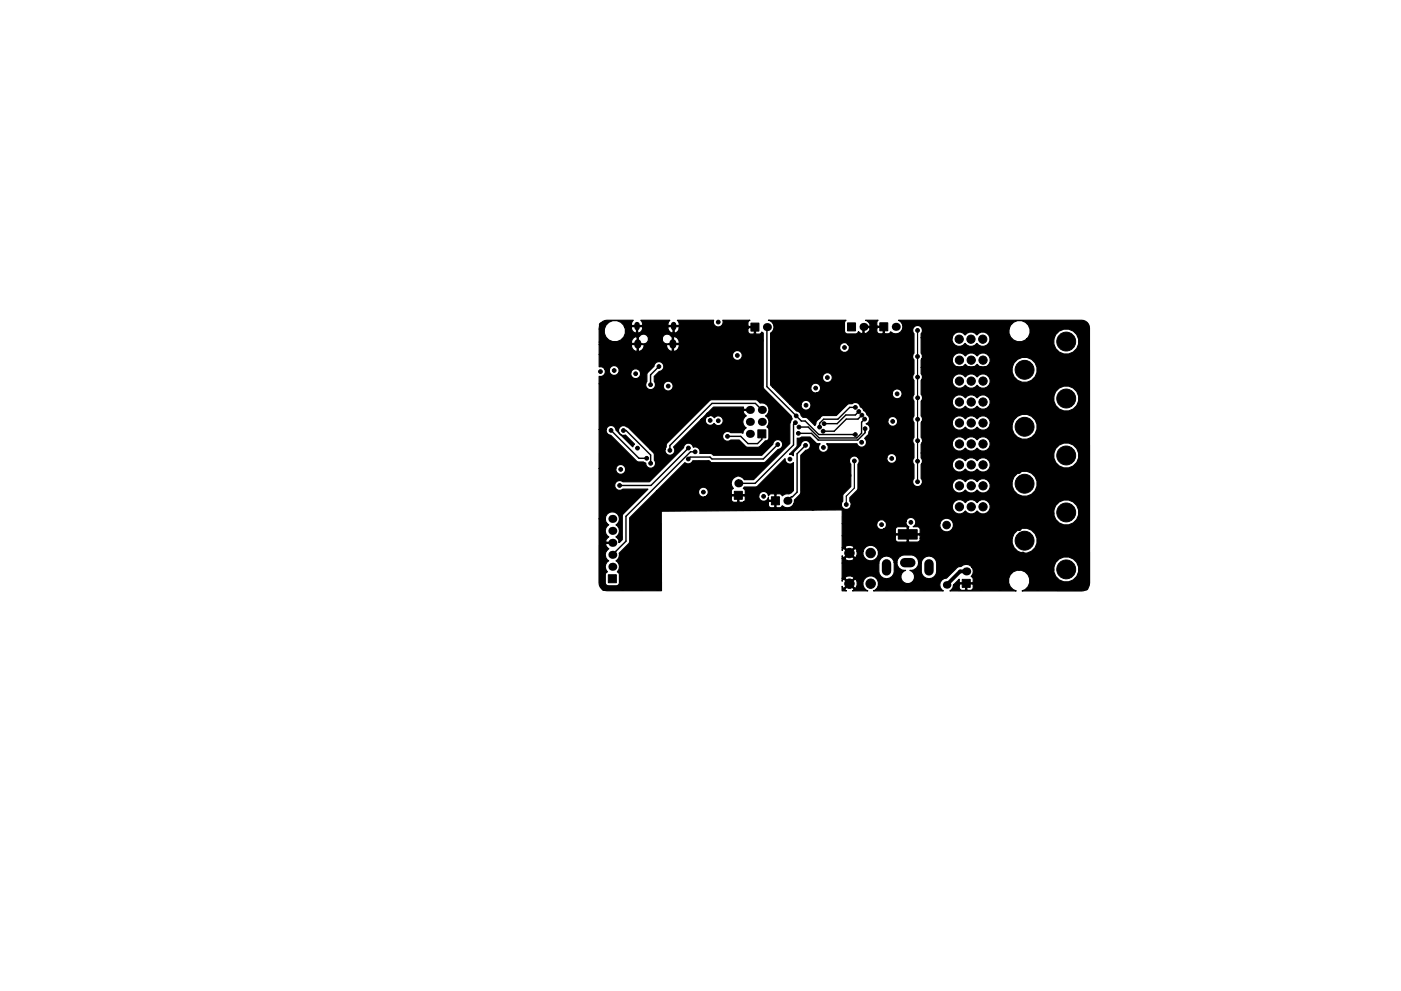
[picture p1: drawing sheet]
<svg xmlns="http://www.w3.org/2000/svg" width="297mm" height="210mm" viewBox="0 0 297 210" stroke-linecap="round" stroke-linejoin="round" font-family="sans-serif">
<g fill="#000" stroke="#000" stroke-width=".21">
<path d="M159.2 68.5h1.7v1.7h-1.7zM179.7 68.5h1.7v1.7h-1.7zM186.5 68.5h1.7v1.7h-1.7zM160.7 91.2h1.7v1.7h-1.7zM155.7 104.2h1.7v1.7h-1.7zM163.6 105.4h1.7v1.7h-1.7zM190.5 112.4h4v2h-4zM129 121.9h1.7v1.7h-1.7zM204 122.9h1.7v1.7h-1.7z"/>
<circle cx="127.3" cy="78.8" r=".4"/>
<circle cx="127.5" cy="68.9" r=".4"/>
<circle cx="128" cy="73.9" r=".4"/>
<circle cx="128" cy="76.3" r=".4"/>
<circle cx="130.2" cy="78.6" r=".4"/>
<circle cx="131.2" cy="76.8" r=".4"/>
<circle cx="132.1" cy="74" r=".4"/>
<circle cx="132.9" cy="68.9" r=".4"/>
<circle cx="134.8" cy="79.3" r=".4"/>
<circle cx="137.6" cy="76.7" r=".4"/>
<circle cx="139.7" cy="77.8" r=".4"/>
<circle cx="140" cy="68.9" r=".4"/>
<circle cx="144" cy="76.9" r=".4"/>
<circle cx="144" cy="74.6" r=".4"/>
<circle cx="148" cy="72.9" r=".4"/>
<circle cx="148" cy="68.9" r=".4"/>
<circle cx="148" cy="76.9" r=".4"/>
<circle cx="152.3" cy="68.3" r=".4"/>
<circle cx="156" cy="72.9" r=".4"/>
<circle cx="156" cy="68.9" r=".4"/>
<circle cx="156" cy="76.9" r=".4"/>
<circle cx="156.3" cy="75.4" r=".4"/>
<circle cx="160" cy="76.9" r=".4"/>
<circle cx="161.4" cy="72.3" r=".4"/>
<circle cx="164" cy="76.9" r=".4"/>
<circle cx="164.5" cy="68.7" r=".4"/>
<circle cx="168" cy="72.9" r=".4"/>
<circle cx="172" cy="68.9" r=".4"/>
<circle cx="174.4" cy="75.1" r=".4"/>
<circle cx="176" cy="68.9" r=".4"/>
<circle cx="176.2" cy="77" r=".4"/>
<circle cx="178.4" cy="75.1" r=".4"/>
<circle cx="179.1" cy="73.7" r=".4"/>
<circle cx="180" cy="72.9" r=".4"/>
<circle cx="183.9" cy="74" r=".4"/>
<circle cx="184" cy="76.9" r=".4"/>
<circle cx="187.5" cy="76.9" r=".4"/>
<circle cx="187.5" cy="78.7" r=".4"/>
<circle cx="191.3" cy="74.3" r=".4"/>
<circle cx="191.3" cy="77" r=".4"/>
<circle cx="192" cy="68.9" r=".4"/>
<circle cx="194.5" cy="75.6" r=".4"/>
<circle cx="194.5" cy="70.1" r=".4"/>
<circle cx="196" cy="68.9" r=".4"/>
<circle cx="200" cy="72.9" r=".4"/>
<circle cx="200" cy="68.9" r=".4"/>
<circle cx="200" cy="76.9" r=".4"/>
<circle cx="203.4" cy="72" r=".87"/>
<circle cx="203.4" cy="76.4" r=".87"/>
<circle cx="204" cy="68.9" r=".4"/>
<circle cx="205.9" cy="72" r=".87"/>
<circle cx="205.9" cy="76.4" r=".87"/>
<circle cx="207.1" cy="78.8" r=".4"/>
<circle cx="207.1" cy="74.1" r=".4"/>
<circle cx="208" cy="68.9" r=".4"/>
<circle cx="208.4" cy="72" r=".87"/>
<circle cx="208.4" cy="76.4" r=".87"/>
<circle cx="212" cy="68.9" r=".4"/>
<circle cx="212" cy="76.9" r=".4"/>
<circle cx="213.6" cy="73.8" r=".4"/>
<circle cx="216" cy="75.6" r=".4"/>
<circle cx="217.2" cy="78.5" r="2"/>
<circle cx="220" cy="68.9" r=".4"/>
<circle cx="220" cy="76.9" r=".4"/>
<circle cx="221.2" cy="74.2" r=".4"/>
<circle cx="224" cy="68.9" r=".4"/>
<circle cx="224" cy="76.9" r=".4"/>
<circle cx="226.1" cy="72.5" r="2"/>
<circle cx="228" cy="68.9" r=".4"/>
<circle cx="228" cy="76.9" r=".4"/>
<circle cx="229.4" cy="72.7" r=".4"/>
<circle cx="230.2" cy="68.8" r=".4"/>
<circle cx="230.3" cy="76.9" r=".4"/>
<circle cx="128" cy="84.9" r=".4"/>
<circle cx="128" cy="88.9" r=".4"/>
<circle cx="128" cy="92.9" r=".4"/>
<circle cx="128" cy="96.9" r=".4"/>
<circle cx="128" cy="82.1" r=".4"/>
<circle cx="129.6" cy="91.3" r=".4"/>
<circle cx="131.6" cy="99.6" r=".4"/>
<circle cx="132" cy="88.9" r=".4"/>
<circle cx="132.2" cy="91.3" r=".4"/>
<circle cx="135.2" cy="95.1" r=".4"/>
<circle cx="136" cy="88.9" r=".4"/>
<circle cx="137.1" cy="97.2" r=".4"/>
<circle cx="137.9" cy="81.6" r=".4"/>
<circle cx="138" cy="98.3" r=".4"/>
<circle cx="140.7" cy="90.9" r=".4"/>
<circle cx="141.7" cy="81.9" r=".4"/>
<circle cx="142" cy="95.6" r=".4"/>
<circle cx="142.3" cy="80.1" r=".4"/>
<circle cx="144" cy="88.9" r=".4"/>
<circle cx="145.5" cy="93.3" r=".4"/>
<circle cx="145.9" cy="97.4" r=".4"/>
<circle cx="146" cy="95.1" r=".4"/>
<circle cx="146.2" cy="87.4" r=".4"/>
<circle cx="147.4" cy="95.9" r=".4"/>
<circle cx="148" cy="84.9" r=".4"/>
<circle cx="148" cy="80.9" r=".4"/>
<circle cx="148.2" cy="98.2" r=".4"/>
<circle cx="149" cy="93.5" r=".4"/>
<circle cx="150" cy="84.1" r=".4"/>
<circle cx="150.1" cy="88" r=".4"/>
<circle cx="150.2" cy="98.1" r=".4"/>
<circle cx="150.6" cy="89.2" r=".4"/>
<circle cx="152.3" cy="89.3" r=".4"/>
<circle cx="154.2" cy="92.6" r=".4"/>
<circle cx="154.7" cy="95.4" r=".4"/>
<circle cx="156" cy="80.9" r=".4"/>
<circle cx="157.5" cy="99.3" r=".4"/>
<circle cx="158.9" cy="95.4" r=".4"/>
<circle cx="161.3" cy="83.8" r=".4"/>
<circle cx="161.3" cy="80.9" r=".4"/>
<circle cx="163.5" cy="87.4" r=".4"/>
<circle cx="164.9" cy="94.3" r=".4"/>
<circle cx="167.5" cy="97.4" r=".4"/>
<circle cx="167.5" cy="99.3" r=".4"/>
<circle cx="168.6" cy="89.7" r=".4"/>
<circle cx="168.8" cy="88.2" r=".4"/>
<circle cx="169.3" cy="91.9" r=".4"/>
<circle cx="169.4" cy="90.6" r=".4"/>
<circle cx="170.8" cy="94.5" r=".4"/>
<circle cx="170.8" cy="99.2" r=".4"/>
<circle cx="170.9" cy="86" r=".4"/>
<circle cx="172.9" cy="82.3" r=".4"/>
<circle cx="173.5" cy="88.5" r=".4"/>
<circle cx="173.8" cy="90.6" r=".4"/>
<circle cx="173.8" cy="98.9" r=".4"/>
<circle cx="174.5" cy="91.5" r=".4"/>
<circle cx="174.6" cy="94.9" r=".4"/>
<circle cx="174.7" cy="89.9" r=".4"/>
<circle cx="175.4" cy="80.1" r=".4"/>
<circle cx="176.4" cy="83.6" r=".4"/>
<circle cx="177" cy="80.9" r=".4"/>
<circle cx="181.1" cy="97.8" r=".4"/>
<circle cx="181.4" cy="92.2" r=".4"/>
<circle cx="181.4" cy="86.4" r=".4"/>
<circle cx="182.1" cy="87.3" r=".4"/>
<circle cx="182.6" cy="80.7" r=".4"/>
<circle cx="182.7" cy="93.8" r=".4"/>
<circle cx="182.7" cy="88.1" r=".4"/>
<circle cx="183.3" cy="88.9" r=".4"/>
<circle cx="183.4" cy="90.9" r=".4"/>
<circle cx="184" cy="92.9" r=".4"/>
<circle cx="184.2" cy="86.8" r=".4"/>
<circle cx="186.2" cy="89.6" r=".4"/>
<circle cx="188.1" cy="92.9" r=".4"/>
<circle cx="188.2" cy="86.8" r=".4"/>
<circle cx="189.1" cy="97.3" r=".4"/>
<circle cx="189.3" cy="89.4" r=".4"/>
<circle cx="190.2" cy="83.6" r=".4"/>
<circle cx="191.6" cy="98.8" r=".4"/>
<circle cx="194.5" cy="80" r=".4"/>
<circle cx="194.5" cy="97.8" r=".4"/>
<circle cx="194.5" cy="93.5" r=".4"/>
<circle cx="194.6" cy="89" r=".4"/>
<circle cx="194.6" cy="84.4" r=".4"/>
<circle cx="200" cy="84.9" r=".4"/>
<circle cx="200" cy="88.9" r=".4"/>
<circle cx="200" cy="80.9" r=".4"/>
<circle cx="200.1" cy="99.4" r=".4"/>
<circle cx="200.1" cy="94.6" r=".4"/>
<circle cx="203.4" cy="94.2" r=".87"/>
<circle cx="203.4" cy="98.6" r=".87"/>
<circle cx="203.4" cy="80.9" r=".87"/>
<circle cx="203.4" cy="89.7" r=".87"/>
<circle cx="203.4" cy="85.3" r=".87"/>
<circle cx="205.9" cy="94.2" r=".87"/>
<circle cx="205.9" cy="98.6" r=".87"/>
<circle cx="205.9" cy="80.9" r=".87"/>
<circle cx="205.9" cy="89.7" r=".87"/>
<circle cx="205.9" cy="85.3" r=".87"/>
<circle cx="207.1" cy="83.1" r=".4"/>
<circle cx="207.2" cy="87.5" r=".4"/>
<circle cx="207.2" cy="96.4" r=".4"/>
<circle cx="207.2" cy="92" r=".4"/>
<circle cx="208.4" cy="80.9" r=".87"/>
<circle cx="208.4" cy="89.7" r=".87"/>
<circle cx="208.4" cy="85.3" r=".87"/>
<circle cx="208.4" cy="98.6" r=".87"/>
<circle cx="208.4" cy="94.2" r=".87"/>
<circle cx="212" cy="96.9" r=".4"/>
<circle cx="212" cy="84.9" r=".4"/>
<circle cx="212" cy="80.9" r=".4"/>
<circle cx="212" cy="92.9" r=".4"/>
<circle cx="212" cy="88.9" r=".4"/>
<circle cx="215.8" cy="93.6" r=".4"/>
<circle cx="215.9" cy="87.8" r=".4"/>
<circle cx="216" cy="96.9" r=".4"/>
<circle cx="216" cy="84.9" r=".4"/>
<circle cx="216.1" cy="81.7" r=".4"/>
<circle cx="217.2" cy="90.5" r="2"/>
<circle cx="220" cy="84.9" r=".4"/>
<circle cx="220" cy="88.9" r=".4"/>
<circle cx="220" cy="92.9" r=".4"/>
<circle cx="220" cy="80.9" r=".4"/>
<circle cx="220" cy="96.9" r=".4"/>
<circle cx="222.9" cy="97" r=".4"/>
<circle cx="223" cy="84.8" r=".4"/>
<circle cx="224" cy="88.9" r=".4"/>
<circle cx="224" cy="80.9" r=".4"/>
<circle cx="224" cy="92.9" r=".4"/>
<circle cx="226.1" cy="84.6" r="2"/>
<circle cx="226.1" cy="96.6" r="2"/>
<circle cx="228" cy="80.9" r=".4"/>
<circle cx="228" cy="88.9" r=".4"/>
<circle cx="228" cy="92.9" r=".4"/>
<circle cx="229.5" cy="84.8" r=".4"/>
<circle cx="229.5" cy="97" r=".4"/>
<circle cx="230.2" cy="80.8" r=".4"/>
<circle cx="230.3" cy="92.9" r=".4"/>
<circle cx="230.3" cy="88.9" r=".4"/>
<circle cx="128" cy="100.9" r=".4"/>
<circle cx="128.4" cy="116.6" r=".4"/>
<circle cx="128.4" cy="111.3" r=".4"/>
<circle cx="131.2" cy="108.3" r=".4"/>
<circle cx="131.4" cy="103" r=".4"/>
<circle cx="131.4" cy="113.9" r=".4"/>
<circle cx="132.4" cy="105.6" r=".4"/>
<circle cx="132.7" cy="117" r=".4"/>
<circle cx="135.2" cy="104.6" r=".4"/>
<circle cx="136" cy="109.7" r=".4"/>
<circle cx="136" cy="116.9" r=".4"/>
<circle cx="136" cy="112.9" r=".4"/>
<circle cx="136" cy="100.9" r=".4"/>
<circle cx="139.4" cy="109.8" r=".4"/>
<circle cx="139.5" cy="112.9" r=".4"/>
<circle cx="139.5" cy="116.9" r=".4"/>
<circle cx="140" cy="107.8" r=".4"/>
<circle cx="144" cy="107.8" r=".4"/>
<circle cx="144" cy="100.9" r=".4"/>
<circle cx="148" cy="107.8" r=".4"/>
<circle cx="149.1" cy="104.4" r=".4"/>
<circle cx="152" cy="107.8" r=".4"/>
<circle cx="152" cy="100.9" r=".4"/>
<circle cx="156" cy="107.8" r=".4"/>
<circle cx="159.1" cy="107.8" r=".4"/>
<circle cx="160" cy="104.9" r=".4"/>
<circle cx="160" cy="100.9" r=".4"/>
<circle cx="161.9" cy="105.3" r=".4"/>
<circle cx="162.4" cy="107.8" r=".4"/>
<circle cx="164" cy="100.9" r=".4"/>
<circle cx="172" cy="100.9" r=".4"/>
<circle cx="172.4" cy="107.9" r=".4"/>
<circle cx="173.5" cy="104.5" r=".4"/>
<circle cx="176" cy="104.9" r=".4"/>
<circle cx="176" cy="100.9" r=".4"/>
<circle cx="179.4" cy="107" r=".4"/>
<circle cx="180" cy="100.9" r=".4"/>
<circle cx="180.1" cy="117.3" r="1"/>
<circle cx="183.2" cy="113.8" r=".4"/>
<circle cx="184" cy="104.9" r=".4"/>
<circle cx="184" cy="100.9" r=".4"/>
<circle cx="184" cy="108.9" r=".4"/>
<circle cx="184.6" cy="117.3" r="1"/>
<circle cx="186.9" cy="111.3" r=".4"/>
<circle cx="188" cy="116.6" r=".4"/>
<circle cx="188" cy="104.9" r=".4"/>
<circle cx="188" cy="100.9" r=".4"/>
<circle cx="188" cy="112.9" r=".4"/>
<circle cx="190.8" cy="102.6" r=".4"/>
<circle cx="192.4" cy="116.6" r=".4"/>
<circle cx="193.1" cy="110.8" r=".4"/>
<circle cx="194.5" cy="102.2" r=".4"/>
<circle cx="196" cy="112.9" r=".4"/>
<circle cx="196.1" cy="116.9" r=".4"/>
<circle cx="200" cy="104.9" r=".4"/>
<circle cx="200" cy="108.9" r=".4"/>
<circle cx="200" cy="116.9" r=".4"/>
<circle cx="200.7" cy="114.2" r=".4"/>
<circle cx="200.7" cy="111.4" r=".8"/>
<circle cx="203.4" cy="107.5" r=".87"/>
<circle cx="203.4" cy="103.1" r=".87"/>
<circle cx="204" cy="104.9" r=".4"/>
<circle cx="204" cy="116.9" r=".4"/>
<circle cx="204.1" cy="112.8" r=".4"/>
<circle cx="205.9" cy="107.5" r=".87"/>
<circle cx="205.9" cy="103.1" r=".87"/>
<circle cx="207.2" cy="100.9" r=".4"/>
<circle cx="207.3" cy="105.3" r=".4"/>
<circle cx="207.6" cy="112.8" r=".4"/>
<circle cx="207.8" cy="116.9" r=".4"/>
<circle cx="208.4" cy="107.5" r=".87"/>
<circle cx="208.4" cy="103.1" r=".87"/>
<circle cx="212" cy="104.9" r=".4"/>
<circle cx="212" cy="116.9" r=".4"/>
<circle cx="212" cy="100.9" r=".4"/>
<circle cx="212" cy="112.9" r=".4"/>
<circle cx="212" cy="108.9" r=".4"/>
<circle cx="216" cy="108.9" r=".4"/>
<circle cx="216" cy="100" r=".4"/>
<circle cx="216.1" cy="112.2" r=".4"/>
<circle cx="216.6" cy="105.7" r=".4"/>
<circle cx="216.8" cy="117.5" r=".4"/>
<circle cx="217.2" cy="102.6" r="2"/>
<circle cx="217.2" cy="114.7" r="2"/>
<circle cx="220" cy="104.9" r=".4"/>
<circle cx="220" cy="100.9" r=".4"/>
<circle cx="220" cy="116.9" r=".4"/>
<circle cx="220" cy="112.9" r=".4"/>
<circle cx="220" cy="108.9" r=".4"/>
<circle cx="223.1" cy="109" r=".4"/>
<circle cx="224" cy="116.9" r=".4"/>
<circle cx="224" cy="112.9" r=".4"/>
<circle cx="224" cy="104.9" r=".4"/>
<circle cx="224" cy="100.9" r=".4"/>
<circle cx="226.1" cy="108.7" r="2"/>
<circle cx="228" cy="116.9" r=".4"/>
<circle cx="228" cy="112.9" r=".4"/>
<circle cx="228" cy="104.9" r=".4"/>
<circle cx="228" cy="100.9" r=".4"/>
<circle cx="229.5" cy="109" r=".4"/>
<circle cx="230.4" cy="100.9" r=".4"/>
<circle cx="230.4" cy="104.9" r=".4"/>
<circle cx="230.4" cy="112.9" r=".4"/>
<circle cx="230.4" cy="116.9" r=".4"/>
<circle cx="128" cy="124.9" r=".4"/>
<circle cx="128" cy="120.9" r=".4"/>
<circle cx="132" cy="124.9" r=".4"/>
<circle cx="132" cy="120.9" r=".4"/>
<circle cx="136" cy="124.9" r=".4"/>
<circle cx="136" cy="120.9" r=".4"/>
<circle cx="139.5" cy="120.9" r=".4"/>
<circle cx="139.5" cy="124.9" r=".4"/>
<circle cx="180" cy="120.9" r=".4"/>
<circle cx="180.1" cy="123.8" r="1"/>
<circle cx="182.9" cy="120.8" r=".4"/>
<circle cx="184.6" cy="123.8" r="1"/>
<circle cx="188" cy="124.9" r=".4"/>
<circle cx="192" cy="124.9" r=".4"/>
<circle cx="196" cy="124.9" r=".4"/>
<circle cx="200" cy="120.9" r=".4"/>
<circle cx="208" cy="124.9" r=".4"/>
<circle cx="208" cy="120.9" r=".4"/>
<circle cx="211.8" cy="120.8" r=".4"/>
<circle cx="212" cy="124.9" r=".4"/>
<circle cx="216.1" cy="120.6" r=".4"/>
<circle cx="220" cy="124.9" r=".4"/>
<circle cx="220" cy="120.9" r=".4"/>
<circle cx="223" cy="120.8" r=".4"/>
<circle cx="224" cy="124.9" r=".4"/>
<circle cx="226.1" cy="120.8" r="2"/>
<circle cx="228" cy="124.9" r=".4"/>
<circle cx="229.5" cy="120.8" r=".4"/>
<circle cx="230.3" cy="124.8" r=".4"/>
</g>
<g fill="#000">
<circle cx="162.6" cy="69.4" r=".85"/>
<circle cx="183.1" cy="69.4" r=".85"/>
<circle cx="189.9" cy="69.3" r=".85"/>
<circle cx="159" cy="92" r=".85"/>
<circle cx="159" cy="89.5" r=".85"/>
<circle cx="159" cy="87" r=".85"/>
<circle cx="161.5" cy="87" r=".85"/>
<circle cx="161.5" cy="89.5" r=".85"/>
<circle cx="129.8" cy="112.6" r=".85"/>
<circle cx="129.8" cy="115.2" r=".85"/>
<circle cx="129.8" cy="110.1" r=".85"/>
<circle cx="129.8" cy="117.7" r=".85"/>
<circle cx="156.5" cy="102.5" r=".85"/>
<circle cx="166.9" cy="106.2" r=".85"/>
<circle cx="129.8" cy="120.2" r=".85"/>
<circle cx="200.7" cy="124.1" r=".8"/>
<circle cx="204.9" cy="121.2" r=".85"/>
</g>
<path d="M135.2 72.7v.6M142.7 72.7v.6" fill="none" stroke="#000" stroke-width="1.4"/>
<path d="M135.1 68.9v.6M142.8 68.9v.6" fill="none" stroke="#000" stroke-width="1.2"/>
<path d="M188 119.6v1.5M191.8 119.4h1.3M197 119.6v1.5" fill="none" stroke="#000" stroke-width="2"/>
<path d="M194.5 70.1v32.1M181.1 97.8v5.8l-1.7 1.7v1.7" fill="none" stroke="#000" stroke-width=".25"/>
<path d="M204.9 121.2h-1.3l-2.9 2.9" fill="none" stroke="#000" stroke-width=".8"/>
<g fill="none" stroke="#000" stroke-width=".3">
<path d="M139.7 77.8l-1.8 1.7v2.1M162.6 69.4v12.6l7.3 7.3h.8l2.9 2.9h7.7M129.6 91.3l5.9 5.9h1.6M132.2 91.3h.5l5.3 5.2v1.8M146 95.1l-8 7.9h-6.6M147.4 95.9h-1l-13.7 13.6v5.3l-2.9 2.9M161.5 87l-1.3-1.4h-9.2l-9 8.9v1.1M161.5 92v1.2l-.9 .9h-2l-1.6-1.5h-2.8M164.9 94.3l-3.1 3.1h-10.9l-.4-.4h-4.2l-.4 .4M168.6 89.7l-.4 .4v4.3l-8.1 8.1h-3.6v-.7M170.8 94.5h.1M170.8 94.5l-1.8 1.8v8.1l-2.1 1.8"/>
<path d="M180.8 92.2h.1M181.4 86.4h-1.2l-2.6 2.5h-3l-.8 .9v.8M182.1 87.3l-.8 .7h-2l-1.8 1.9h-2.8M182.7 88.1l-.8 .8h-2.5l-2.5 2.6h-2.4M183.3 88.9l-.6 .7v2.3l-1 1h-8l-2.3-2.3h-2M183.4 90.9v.9l-1.5 1.6h-8.4l-1.4-1.5h-2.8"/>
</g>
<path d="M127.5 68.4l.7-.4 .5-.1h5.6l-.3 .4-.1 .8h2.4l-.2-.8-.2-.4h6.1l-.3 .4-.1 .8h2.4l-.1-.8-.3-.4h7.7a1.04 1.04 0 0 0 1 1.5 1.04 1.04 0 0 0 .9-1.5h5.8l-.4 .5v.7l.1 .2h1.5v1.4l.1 .2h.7l.5-.5 .3 .3 .1 11.6 5.9 6 .2 .6-.2 .2-.4 1 .1 4-7.7 7.7h-2a1.5 1.5 0 0 0-2.2-.4 1.5 1.5 0 0 0-.1 2.2l-.4 .5v.7l.1 .2h2.7l.1-.2v-.7l-.4-.5 .2-.3h2.3l.6-.2 5.7-5.8a1.03 1.03 0 0 0 .6 1.1 1.03 1.03 0 0 0 1.2-.3v6l-.5 .5-.6 .2a1.4 1.4 0 0 0-1.2 .4l-.5-.4h-.7l-.2 .1v2.7l.2 .1h.7l.5-.4a1.54 1.54 0 0 0 2.4-.5h10.1v.5a1.05 1.05 0 0 0 1 .8 1.05 1.05 0 0 0 1.1-.9h21.4v.6a1.53 1.53 0 0 0 1.2 1.2 1.53 1.53 0 0 0 1.6-.6 1.52 1.52 0 0 0 2.5 0 1.5 1.5 0 0 0 2.6-.2h13.6v1a2.69 2.69 0 0 0 4.2 1.8 2.69 2.69 0 0 0 0-4.5 2.69 2.69 0 0 0-4.2 1.7h-13.6l.1-.4a1.53 1.53 0 0 0-.9-1.7 1.53 1.53 0 0 0-1.8 .5 1.52 1.52 0 0 0-2.5 0 1.53 1.53 0 0 0-1.6-.6 1.53 1.53 0 0 0-1.2 1.2h-21.4v-.4l-.3-.5v-.7l1.5-1.5 .2-.5v-5.1a.98 .98 0 0 0 0-1.4h6.1v.4a1.06 1.06 0 0 0 1.6 .6 1.06 1.06 0 0 0 0-1.7 1.06 1.06 0 0 0-1.6 .7h-6.1l-.2-.2a1.04 1.04 0 0 0-1.4 .2 1.04 1.04 0 0 0 .1 1.4v4.7l-1.7 1.8v1.3l-.3 .5h-10.1l.1-.7 1.2-1.1 .2-.6v-7.8l1.2-1.1a1.05 1.05 0 0 0 .8-1.1 1.05 1.05 0 0 0-1-1 1.05 1.05 0 0 0-1 1l-1.4 1.3-.1 .3-.1 .7-.5-.3h-.3l1.6-1.7v-1.7h.5l.4-.3h1.8l1.5 1.4 .7 .1-.2 .2a1.05 1.05 0 0 0 .2 1.4 1.05 1.05 0 0 0 1.5-.2 1.05 1.05 0 0 0-.1-1.4h6.4l.1 .2a1.05 1.05 0 0 0 1.6 .2 1.05 1.05 0 0 0-.1-1.6l.7-.6 .2-.7a1.1 1.1 0 0 0-.6-1.8l.6-.4 .1-.3h3.9a1.06 1.06 0 0 0 1.3 1.2 1.06 1.06 0 0 0 .6-1.6 1.06 1.06 0 0 0-1.7 0l-.2 .4h-3.9a1.27 1.27 0 0 0-.5-1.3l-.2-.4-1.2-1.3a1.04 1.04 0 0 0-1.7-.6l-.8 .1-.3 .2-2.3 2.3h-3l-1.1 1-.4 1.1-1.5-1.5-.3-.2-.8-.1-.4-.5a1.01 1.01 0 0 0-.9-.8l-1.4-1.4h2.4a1.06 1.06 0 0 0 1.2 1.2 1.06 1.06 0 0 0 .7-1.6 1.06 1.06 0 0 0-1.8 0l-.1 .4h-2.4l-3.7-3.7h8.1a1.04 1.04 0 0 0 1.3 1.3h16v.4a1.06 1.06 0 0 0 1.6 .6 1.06 1.06 0 0 0 0-1.7 1.06 1.06 0 0 0-1.6 .7h-16l.3-.2a1.06 1.06 0 0 0 0-1.7 1.06 1.06 0 0 0-1.6 .6h-8.1l-.4-.4v-1.8h11a1.06 1.06 0 0 0 1.2 1.2 1.06 1.06 0 0 0 .7-1.6 1.06 1.06 0 0 0-1.8 0l-.1 .4h-11v-4.5h30.1v.4l.3 .6v2.9a.98 .98 0 0 0 0 1.4l-.1 3.1a1 1 0 0 0 .1 1.3l-.1 3.3a1 1 0 0 0 .1 1.3l-.1 3.2a1 1 0 0 0 .1 1.3v2.9l-.1 .2a1 1 0 0 0 .1 1.3v2.9l-.1 .1a1.05 1.05 0 0 0 .3 1.5 1.05 1.05 0 0 0 1.4-.3h6.5v.6a1.53 1.53 0 0 0 1.2 1.2 1.53 1.53 0 0 0 1.6-.6 1.52 1.52 0 0 0 2.5 0 1.52 1.52 0 0 0 2.2 .3 1.52 1.52 0 0 0 .2-2.2h5v1.1a2.69 2.69 0 0 0 4.1 1.7 2.69 2.69 0 0 0 0-4.5 2.69 2.69 0 0 0-4.1 1.7h-5l-.3-.3a1.53 1.53 0 0 0-2.1 .4 1.52 1.52 0 0 0-2.5 0 1.53 1.53 0 0 0-1.6-.6 1.53 1.53 0 0 0-1.2 1.2h-6.5l.2-.8-.3-.5v-2.9l.2-.3h6.4v.6a1.53 1.53 0 0 0 1.2 1.2 1.53 1.53 0 0 0 1.6-.6 1.52 1.52 0 0 0 2.5 0 1.54 1.54 0 0 0 2.2 .3 1.54 1.54 0 0 0 0-2.3 1.54 1.54 0 0 0-2.2 .2 1.52 1.52 0 0 0-2.5 0 1.53 1.53 0 0 0-1.6-.6 1.53 1.53 0 0 0-1.2 1.2h-6.4l.1-.7-.3-.5v-1h28.1v1.1a2.69 2.69 0 0 0 4.2 1.7 2.69 2.69 0 0 0 0-4.5 2.69 2.69 0 0 0-4.2 1.7h-28.1v-1.9l.2-.3h6.4v.6a1.53 1.53 0 0 0 1.2 1.2 1.53 1.53 0 0 0 1.6-.6 1.52 1.52 0 0 0 2.5 0 1.54 1.54 0 0 0 2.2 .2 1.54 1.54 0 0 0 0-2.3 1.54 1.54 0 0 0-2.2 .3 1.52 1.52 0 0 0-2.5 0 1.53 1.53 0 0 0-1.6-.6 1.53 1.53 0 0 0-1.2 1.2h-6.4l.1-.6-.3-.5v-3.1l.2-.3h6.4v.6a1.53 1.53 0 0 0 1.2 1.3 1.53 1.53 0 0 0 1.6-.7 1.52 1.52 0 0 0 2.5 0 1.53 1.53 0 0 0 1.6 .6 1.53 1.53 0 0 0 1.1-1.2h4.7v1.1a2.69 2.69 0 0 0 4.1 1.7 2.69 2.69 0 0 0 0-4.5 2.69 2.69 0 0 0-4.1 1.7h-4.7v-.6a1.53 1.53 0 0 0-1.2-1.2 1.53 1.53 0 0 0-1.5 .7 1.52 1.52 0 0 0-2.5 0 1.53 1.53 0 0 0-1.6-.7 1.53 1.53 0 0 0-1.2 1.2h-6.4l.1-.6-.3-.6v-3.1l.1-.1h6.5a1.53 1.53 0 0 0 .9 1.7 1.53 1.53 0 0 0 1.9-.5 1.52 1.52 0 0 0 2.5 0 1.54 1.54 0 0 0 2.3 .2 1.54 1.54 0 0 0-.2-2.4h14.1v1.1a2.69 2.69 0 0 0 4.2 1.7 2.69 2.69 0 0 0 0-4.5 2.69 2.69 0 0 0-4.2 1.7h-14.1a1.53 1.53 0 0 0-2.1 .4 1.52 1.52 0 0 0-2.5 0 1.53 1.53 0 0 0-1.6-.6 1.53 1.53 0 0 0-1.2 1.2h-6.5a1.01 1.01 0 0 0-.1-1.3v-3l.1-.1h6.5a1.53 1.53 0 0 0 .9 1.7 1.53 1.53 0 0 0 1.9-.6 1.52 1.52 0 0 0 2.5 0 1.54 1.54 0 0 0 2.2 .3 1.54 1.54 0 0 0 0-2.3 1.54 1.54 0 0 0-2.2 .3 1.52 1.52 0 0 0-2.5 0 1.53 1.53 0 0 0-1.6-.7 1.53 1.53 0 0 0-1.2 1.3h-6.5l.2-.8-.3-.5v-1.4h19.3v1.1a2.69 2.69 0 0 0 4.1 1.7 2.69 2.69 0 0 0 0-4.5 2.69 2.69 0 0 0-4.1 1.7h-19.3v-1.6l.2-.2h6.4v.6a1.53 1.53 0 0 0 1.2 1.2 1.53 1.53 0 0 0 1.6-.6 1.52 1.52 0 0 0 2.5 0 1.54 1.54 0 0 0 2.2 .3 1.54 1.54 0 0 0 0-2.3 1.54 1.54 0 0 0-2.2 .2 1.52 1.52 0 0 0-2.5 0 1.53 1.53 0 0 0-1.6-.6 1.53 1.53 0 0 0-1.2 1.2h-6.4l.1-.7-.3-.5v-3.2h6.6v.6a1.53 1.53 0 0 0 1.1 1.2 1.53 1.53 0 0 0 1.6-.6 1.52 1.52 0 0 0 2.5 0 1.54 1.54 0 0 0 2.3 .2 1.54 1.54 0 0 0 0-2.3 1.54 1.54 0 0 0-2.3 .3 1.52 1.52 0 0 0-2.5 0 1.53 1.53 0 0 0-1.6-.6 1.53 1.53 0 0 0-1.1 1.2h-6.6v-.9l.3-.5-.1-.5h18.4v.9a2.24 2.24 0 0 0 3.7 1.2h5.8v1.1a2.69 2.69 0 0 0 4.2 1.7 2.69 2.69 0 0 0 0-4.5 2.69 2.69 0 0 0-4.2 1.7h-5.8l.4-.4a2.28 2.28 0 0 0-1-3.3 2.28 2.28 0 0 0-3.1 1.6h-18.4l-.1-.3a1.05 1.05 0 0 0-1.5-.2 1.05 1.05 0 0 0-.1 1.5v4.1l-.3 .5h-30.1v-1.9h14.6a1.06 1.06 0 0 0 1.3 1.3 1.06 1.06 0 0 0 .6-1.7 1.06 1.06 0 0 0-1.7 0l-.2 .4h-14.6v-2.8l.3-.2a1.49 1.49 0 0 0-.8-2.6h16.5l-.4 .6v1.7l.2 .5 .5 .2h1.7l.4-.2 .2-.3 .7 .4 .3-.1v-1.2h.2v1.2a1.02 1.02 0 0 0 1.3-1.1h1.4v.7l.3 .4 .9 .1 .2-.1v-1.2h-1.2l-.2 .1-3-.1 .1-.3h1.4l.1-.2-.2-.5-.8-.6h2.7l-.3 .5v.7l.2 .1h1.4v1.5l.2 .1h.7l.4-.4a1.51 1.51 0 0 0 2.4-.2 1.51 1.51 0 0 0-.7-2.3l39.3 .1a1.64 1.64 0 0 1 1.2 1.6v54.6a1.64 1.64 0 0 1-1.7 1.2h-12.6l.6-.3a2.27 2.27 0 0 0 .4-3.5 2.27 2.27 0 0 0-3.5 .5 2.27 2.27 0 0 0 1.3 3.3h-14.1l.7-.7 .1-.6h1.2l.1 .9 .4 .3h.7l.1-.2v-1.2h.3v1.2l.1 .2 1-.1 .2-.5v-.6l-.1-.2-4 .2 1.2-1.2v.6l.1 .1h2.7l.1-.1v-.7l-.4-.5a1.47 1.47 0 0 0 .1-2h17.4v1a2.69 2.69 0 0 0 4.2 1.7 2.69 2.69 0 0 0 0-4.4 2.69 2.69 0 0 0-4.2 1.7h-17.4l-.1-.1a1.68 1.68 0 0 0-2.2 0l-.5 .1-.4 .2-2.1 2.2a1.43 1.43 0 0 0-1.4 1.1 1.43 1.43 0 0 0 .7 1.6h-14.8l.3-.2a1.66 1.66 0 0 0 .3-2.5 1.66 1.66 0 0 0-2.5 .2 1.66 1.66 0 0 0 .7 2.5h-3.3l.3-.1 .1-.3-1-1-1 1 .1 .3 .3 .1h-1v-1l.2 .3 .2 .1 1-1h.4l1 1a1.17 1.17 0 0 0 0-1.9l-1 .9h-.4l-1-.9-.2 .1-.2 .3v-.6h.6l1 1 1-1-.1-.3a1.26 1.26 0 0 0-1.9 .3h-.6l.1-3.2h7.7v1.8a1.64 1.64 0 0 0 1.7 1.5 1.64 1.64 0 0 0 1.6-1.5v-1.9h.5l.2 .6a1.61 1.61 0 0 0 1.7 1 1.45 1.45 0 0 0-.7 2.2 1.45 1.45 0 0 0 2.3 0 1.45 1.45 0 0 0-.7-2.2 1.6 1.6 0 0 0 1.9-1.5h.5v1.8a1.64 1.64 0 0 0 1.7 1.5 1.64 1.64 0 0 0 1.6-1.5l-.1-2.3a1.65 1.65 0 0 0-1.8-1 1.65 1.65 0 0 0-1.4 1.5l-.5-.1a1.62 1.62 0 0 0-1.5-1.7l-2.1 .1-.6 .4-.3 .5-.2 .7h-.5a1.64 1.64 0 0 0-1.7-1.4 1.64 1.64 0 0 0-1.6 1.5h-7.7v-1h.5l.1 .3a1.26 1.26 0 0 0 1.9-.3l-1-1-1 1h-.5v-.6l.1 .3 .2 .1 1-1h.4l1 1 .2-.1 .2-.6v-.6h1.3v.7a1.67 1.67 0 0 0 2.5 1 1.67 1.67 0 0 0 0-2.7 1.67 1.67 0 0 0-2.5 1h-1.3l-.2-.5-.2-.1-1 .9h-.4l-1-.9-.2 .1-.1 .3v-.6h.5l1 1 1-1-.1-.3a1.26 1.26 0 0 0-1.9 .3h-.5v-2.5h11.2v.8l.3 .4 2.1 .1 .1-.1v-1.4h.3v1.4l.1 .1h1.9a.67 .67 0 0 0 .5-.8h19.5v1a2.69 2.69 0 0 0 4.1 1.8 2.69 2.69 0 0 0 0-4.5 2.69 2.69 0 0 0-4.1 1.7h-19.5v-.5l-.2-.2h-4.9l-.2 .2h-11.2v-2.6h7.3a1.04 1.04 0 0 0 .4 1 1.04 1.04 0 0 0 1 .2h2.5v.8l.2 .2h2.3v-1.4l-.1-.2h-1.9l-.5 .6h-2.5l.2-.1a1.03 1.03 0 0 0 .2-1.6h4.4l.1 .8 .5 .4-.1 .1v1.4h2.3l.2-.2v-.8l-.3-.5-1.2-.1 .5-.6h5.2a1.46 1.46 0 0 0 1.7 1.7 1.46 1.46 0 0 0 .9-2.2 1.46 1.46 0 0 0-2.4 0l-.2 .5h-5.2a1.05 1.05 0 0 0-.7-1.3 1.05 1.05 0 0 0-1.3 .8h-4.4l-.2-.2a1.06 1.06 0 0 0-1.6 .7h-7.3v-2.8l-.2-.1-38.1 .3-.1 16.8h-12a1.64 1.64 0 0 1-1.2-1.6v-13.6h1.3l.1 .6 .7 .7-.3 .2a1.48 1.48 0 0 0 .3 2.3l-.5 .5-.2 .4 .1 .2h1.5v.3h-1.5l-.1 .2 .2 .4 .5 .5-.3 .2a1.48 1.48 0 0 0 .3 2.4 1.48 1.48 0 0 0-.3 2.3l-.3 .2-.2 .4 .1 2 .6 .4h1.7a.65 .65 0 0 0 .6-.7v-1.7l-.4-.6a1.48 1.48 0 0 0-.3-2.3 1.41 1.41 0 0 0 .7-1.6l2.2-2.3v-5.2l5.7-5.7h8.9v.4a1.03 1.03 0 0 0 1.4 .8h5.6l.1 .9 .4 .3h.7l.1-.2v-1.2h.3v1.2l.1 .2 6.1-.1v.7l.3 .4 .9 .1 .2-.1v-1.2h-1.2l-.2 .1h-5.3l.4-.4v-.7l-.1-.2-8.4 .2 .4-.3h11v.4a1.05 1.05 0 0 0 1 .9 1.05 1.05 0 0 0 1-.8v.4l.2 .1h1.2v-1.2l-.2-.1h-.7l-.5 .4v-.1a1.06 1.06 0 0 0-1-.8 1.06 1.06 0 0 0-1 .8h-11l.1-.1a1.06 1.06 0 0 0-.5-1.6 1.06 1.06 0 0 0-1.4 .8h-8.9l6-6.1a1.01 1.01 0 0 0 1.7-.3h3.3l.7 .4h10.9l.6-.3 2.6-2.6a1.04 1.04 0 0 0 1-1 1.04 1.04 0 0 0-1.1-1 1.04 1.04 0 0 0-1 .9l-2.4 2.4h-10.2l-.8-.4h-2.1v-.1a1.04 1.04 0 0 0-1.4-1.2 1.04 1.04 0 0 0-1.1-.9 1.04 1.04 0 0 0-1 1l-7.2 7.2h-5.7a1.04 1.04 0 0 0-1.4 .1 1.04 1.04 0 0 0 0 1.4 1.04 1.04 0 0 0 1.4 .1h5.4l-5.4 5.4-.1 5.3-.6 .6-.1-.1 .1-.2-.2-.4-.5-.5 .3-.2a1.48 1.48 0 0 0-.3-2.3 1.5 1.5 0 0 0 0-2.6 1.5 1.5 0 0 0-2.3 1.3h-1.3v-10.7h3.6v.4a1.06 1.06 0 0 0 1.6 .7 1.06 1.06 0 0 0 0-1.8 1.06 1.06 0 0 0-1.6 .7h-3.6v-8.3h1.5v.4a1.01 1.01 0 0 0 1 .8l5.4 5.5 .6 .2h.9l.5 .3a1.04 1.04 0 0 0 1.4 1 1.04 1.04 0 0 0 .4-1.7v-1.4l-.8-.9h3.1v.5a1.06 1.06 0 0 0 1.5 .7 1.06 1.06 0 0 0 .3-1.7l5.9-5.8h.8a1.05 1.05 0 0 0 .6 1.2 1.05 1.05 0 0 0 1.3-.4 1.05 1.05 0 0 0 1.6 .3 1.05 1.05 0 0 0 0-1.6 1.05 1.05 0 0 0-1.5 .1 1.05 1.05 0 0 0-1.1-.4 1.05 1.05 0 0 0-.9 .8h-.8l2.6-2.6h6.3l-.1 .2 .2 .2h1.4v.3h-1.4l-.2 .2 .2 .4 .5 .5a1.46 1.46 0 0 0 0 2.6l-.6 .7-.1 .4-.5-.1h-2.1a1.04 1.04 0 0 0-1.4 .1 1.04 1.04 0 0 0 0 1.4 1.04 1.04 0 0 0 1.4 .1h1.8l1.6 1.5h2.6l1.3-1.4h.4l.4-.4v-1.9l-.2-.5-.2-.1a1.48 1.48 0 0 0-.3-2.4 1.48 1.48 0 0 0 .6-1.8 1.48 1.48 0 0 0-1.7-.9l-.5-.5-.5-.2h-9.6l-9.1 9.1-.5 1.4h-3.1l-4.8-4.7a1.08 1.08 0 0 0-1.9 .3 1.08 1.08 0 0 0 1.2 1.5l.2-.1 1.9 1.9-.3 .6-3.6-3.7a1.06 1.06 0 0 0-1-.8 1.06 1.06 0 0 0-1.1 .8h-1.5v-9.7h9.9v.4a1.05 1.05 0 0 0 1.1 .9 1.05 1.05 0 0 0 1-1h1.6v.4a1.06 1.06 0 0 0 1.7 .7 1.06 1.06 0 0 0 0-1.8 1.06 1.06 0 0 0-1.7 .7h-1.6l-.3-.8v-1l1.1-1.1a1.04 1.04 0 0 0 1-1.1 1.04 1.04 0 0 0-1.1-1 1.04 1.04 0 0 0-1 1l-1.5 1.5-.1 1.7-.2 .5h-9.9l.1-1.5a1.04 1.04 0 0 0 1-.4 1.04 1.04 0 0 0 .1-1.1h1v.4a1.04 1.04 0 0 0 .9 .9 1.04 1.04 0 0 0 1-.6h2.6v.4a1.06 1.06 0 0 0 1.7 .7 1.06 1.06 0 0 0 0-1.8 1.06 1.06 0 0 0-1.7 .7h-2.6l.2-.3a1.06 1.06 0 0 0-.9-1.2 1.06 1.06 0 0 0-1.2 .8h-1v-.1a1.02 1.02 0 0 0-1.2-.5v-2.6h28.3a1.06 1.06 0 0 0 1.2 1.3 1.06 1.06 0 0 0 .7-1.7 1.06 1.06 0 0 0-1.7 0l-.2 .4h-28.3v-2.1h6.9a1.36 1.36 0 0 0 1 1.5l.2-.2v-1.3h.2v1.3l.3 .2a1.37 1.37 0 0 0 1-1.5h4.7v.3a1.04 1.04 0 0 0 1.2 1v-1.3h.3v1.3l.2 .2a1.35 1.35 0 0 0 1-1.5h-17v-.5h6.9v.3h1.2v-1.4h.2v1.4l1 .1a1.02 1.02 0 0 0 1.2-1.1h2.9l.1 .4a1.06 1.06 0 0 0 1.4 .6h.6v-1.4h.3v1.4h1.2v-.3a1.03 1.03 0 0 0-1.5-1.1 1.22 1.22 0 0 0-1.8-.3l-.3 .7h-2.9l-.1-.4a1.05 1.05 0 0 0-1.8-.1l-.3 .1-.5-.1-.5 .3-.4 .9h-6.9v-2.8h1.1a2.26 2.26 0 0 0 2.5 2.7 2.26 2.26 0 0 0 1.8-3.2h1.5v.3a.89 .89 0 0 0 1 .9v-1.2h.3v1.2l.2 .2a1.21 1.21 0 0 0 .9-1.4h5.3v.3a.89 .89 0 0 0 1.1 .9v-1.2h.2v1.2l.2 .2a1.17 1.17 0 0 0 .9-1h14.6v.7l.3 .4 .9 .1 .1-.2v-1.2h-1.2l-.1 .2h-14.6v-.4h-11.6l-.1-.3a2.28 2.28 0 0 0-2.4-1 2.28 2.28 0 0 0-1.8 1.8h-1.1l.1-.6z" fill="#000" stroke="#000" stroke-width=".25"/>
</svg>
